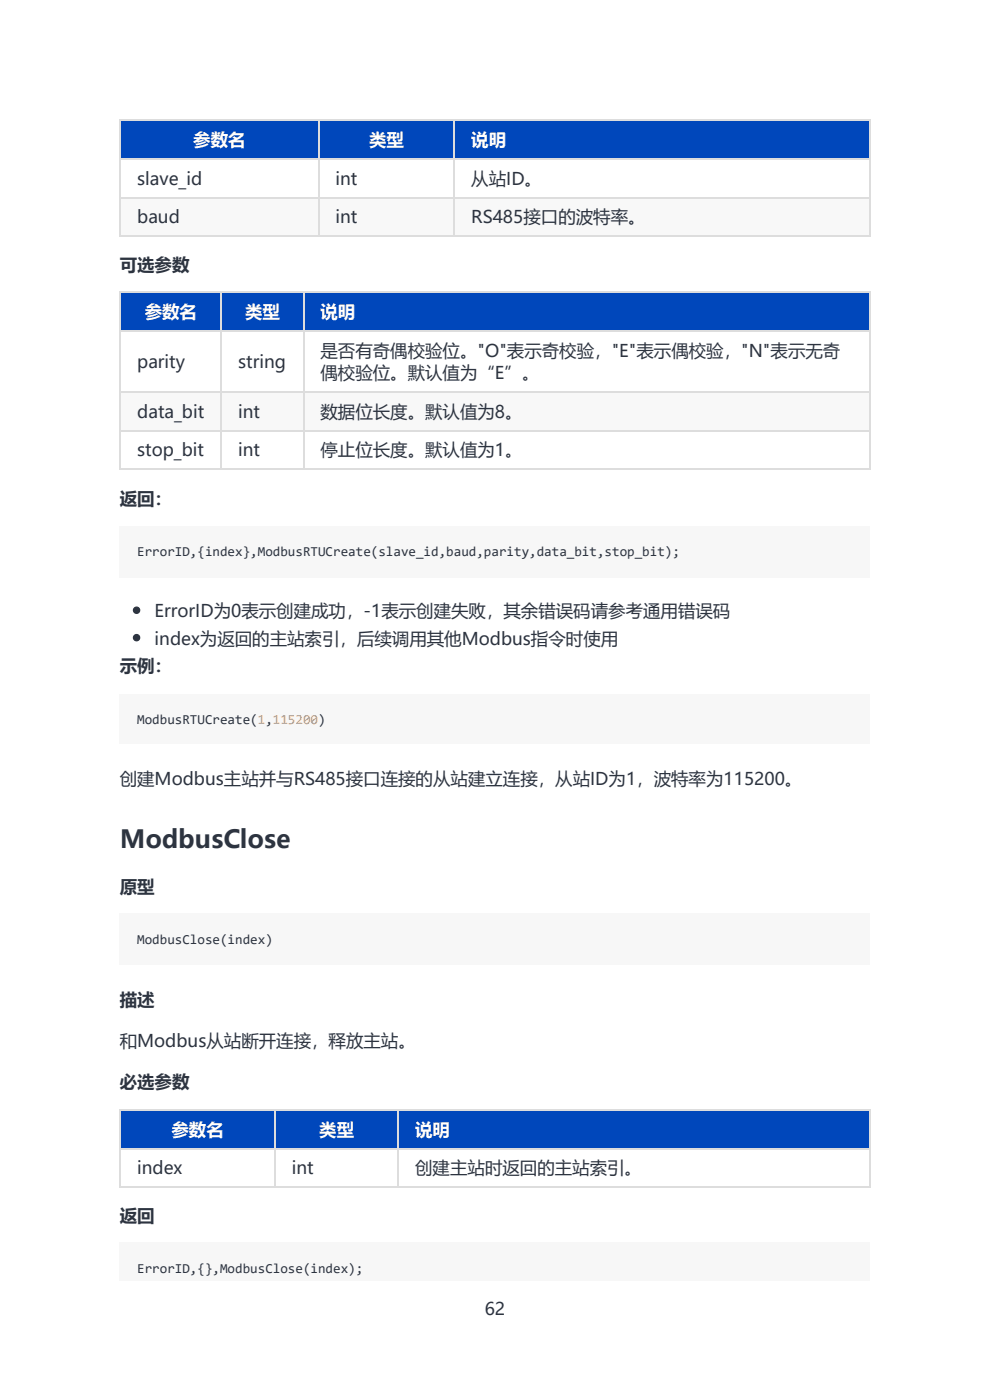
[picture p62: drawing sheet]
<svg xmlns="http://www.w3.org/2000/svg" width="210mm" height="297mm" viewBox="0 0 210 297" stroke-linecap="round" stroke-linejoin="round" font-family="sans-serif">
<defs><g id="words">
<text font-size="5.3" fill="#2d3440" x="25.4" y="179.8">ModbusClose</text>
<g font-size="3.7" fill="#fff">
<text x="41" y="30.9">参数名</text>
<text x="78.3" y="30.9">类型</text>
<text x="100" y="30.9">说明</text>
<text x="30.7" y="67.4">参数名</text>
<text x="52" y="67.4">类型</text>
<text x="68" y="67.4">说明</text>
<text x="36.4" y="240.9">参数名</text>
<text x="67.7" y="240.9">类型</text>
<text x="88.1" y="240.9">说明</text>
</g>
<g font-size="3.7" fill="#2d3440">
<text x="29.1" y="39.1">slave_id</text>
<text x="71.2" y="39.1">int</text>
<text x="100" y="39.1">从站ID。</text>
<text x="29.1" y="47.3">baud</text>
<text x="71.2" y="47.3">int</text>
<text x="100" y="47.3">RS485接口的波特率。</text>
<text x="25.4" y="57.4">可选参数</text>
<text x="68" y="75.6">是否有奇偶校验位。&quot;O&quot;表示奇校验，&quot;E&quot;表示偶校验，&quot;N&quot;表示无奇</text>
<text x="29.1" y="78">parity</text>
<text x="50.5" y="78">string</text>
<text x="68" y="80.4">偶校验位。默认值为“E”。</text>
<text x="29.1" y="88.6">data_bit</text>
<text x="50.5" y="88.6">int</text>
<text x="68" y="88.6">数据位长度。默认值为8。</text>
<text x="29.1" y="96.8">stop_bit</text>
<text x="50.5" y="96.8">int</text>
<text x="68" y="96.8">停止位长度。默认值为1。</text>
<text x="25.4" y="107.1">返回：</text>
<text x="32.8" y="130.9">ErrorID为0表示创建成功，-1表示创建失败，其余错误码请参考通用错误码</text>
<text x="32.8" y="136.7">index为返回的主站索引，后续调用其他Modbus指令时使用</text>
<text x="25.4" y="142.5">示例：</text>
<text x="25.4" y="166.6">创建Modbus主站并与RS485接口连接的从站建立连接，从站ID为1，波特率为115200。</text>
<text x="25.4" y="189.4">原型</text>
<text x="25.4" y="213.4">描述</text>
<text x="25.4" y="222.2">和Modbus从站断开连接，释放主站。</text>
<text x="25.4" y="230.9">必选参数</text>
<text x="29.1" y="249.1">index</text>
<text x="61.9" y="249.1">int</text>
<text x="88.1" y="249.1">创建主站时返回的主站索引。</text>
<text x="25.4" y="259.2">返回</text>
<text x="102.8" y="279">62</text>
</g>
<g font-size="2.9" fill="#2d3440">
<text x="29.1" y="117.9">ErrorID,{index},ModbusRTUCreate(slave_id,baud,parity,data_bit,stop_bit);</text>
<text x="29.1" y="153.6">ModbusRTUCreate(1,115200)</text>
<text x="29.1" y="200.2">ModbusClose(index)</text>
<text x="29.1" y="270">ErrorID,{},ModbusClose(index);</text>
</g>
</g></defs>
<path d="M25.4 25.4h42v8.2h-42z" fill="#0047bb"/>
<path d="M67.4 25.4h28.9v8.2h-28.9z" fill="#fff"/>
<path d="M67.4 25.4h28.9v8.2h-28.9z" fill="#0047bb"/>
<path d="M96.3 25.4h88v8.2h-88z" fill="#fff"/>
<path d="M96.3 25.4h88v8.2h-88z" fill="#0047bb"/>
<g fill="#fff">
<path d="M25.4 33.6h42v8.2h-42z"/>
<path d="M67.4 33.6h28.9v8.2h-28.9z"/>
<path d="M96.3 33.6h88v8.2h-88z"/>
</g>
<g fill="#f8f8f8">
<path d="M25.4 41.8h42v8.2h-42z"/>
<path d="M67.4 41.8h28.9v8.2h-28.9z"/>
<path d="M96.3 41.8h88v8.2h-88z"/>
</g>
<path d="M25.4 33.7h159.2M25.4 25.5h159.2M25.5 25.4v24.8M67.6 25.4v24.8M96.4 25.4v24.8M184.5 25.4v24.8M25.4 41.9h159.2M25.4 50.1h159.2" fill="none" stroke="#ddd" stroke-width=".26"/>
<path d="M25.4 61.9h21.4v8.2h-21.4z" fill="#fff"/>
<path d="M25.4 61.9h21.4v8.2h-21.4z" fill="#0047bb"/>
<path d="M46.8 61.9h17.5v8.2h-17.5z" fill="#fff"/>
<path d="M46.8 61.9h17.5v8.2h-17.5z" fill="#0047bb"/>
<path d="M64.3 61.9h120v8.2h-120z" fill="#fff"/>
<path d="M64.3 61.9h120v8.2h-120z" fill="#0047bb"/>
<g fill="#fff">
<path d="M25.4 70.1h21.4v12.9h-21.4z"/>
<path d="M46.8 70.1h17.5v12.9h-17.5z"/>
<path d="M64.3 70.1h120v12.9h-120z"/>
</g>
<g fill="#f8f8f8">
<path d="M25.4 83h21.4v8.2h-21.4z"/>
<path d="M46.8 83h17.5v8.2h-17.5z"/>
<path d="M64.3 83h120v8.2h-120z"/>
</g>
<g fill="#fff">
<path d="M25.4 91.2h21.4v8.2h-21.4z"/>
<path d="M46.8 91.2h17.5v8.2h-17.5z"/>
<path d="M64.3 91.2h120v8.2h-120z"/>
</g>
<path d="M25.4 70.2h159.2M25.4 62h159.2M25.5 61.9v37.8M47 61.9v37.8M64.4 61.9v37.8M184.5 61.9v37.8M25.4 91.4h159.2M25.4 99.6h159.2M25.4 83.2h159.2" fill="none" stroke="#ddd" stroke-width=".26"/>
<g fill="#f7f7f7">
<path d="M25.4 111.6h159.2v10.8h-159.2z"/>
<path d="M25.4 147.3h159.2v10.6h-159.2z"/>
<path d="M25.4 193.9h159.2v10.8h-159.2z"/>
</g>
<path d="M25.4 235.4h32.8v8.2h-32.8z" fill="#fff"/>
<path d="M25.4 235.4h32.8v8.2h-32.8z" fill="#0047bb"/>
<path d="M58.2 235.4h26.2v8.2h-26.2z" fill="#fff"/>
<path d="M58.2 235.4h26.2v8.2h-26.2z" fill="#0047bb"/>
<path d="M84.4 235.4h99.9v8.2h-99.9z" fill="#fff"/>
<path d="M84.4 235.4h99.9v8.2h-99.9z" fill="#0047bb"/>
<g fill="#fff">
<path d="M25.4 243.6h32.8v8.2h-32.8z"/>
<path d="M58.2 243.6h26.2v8.2h-26.2z"/>
<path d="M84.4 243.6h99.9v8.2h-99.9z"/>
</g>
<path d="M25.4 235.5h159.2M25.5 235.4v16.6M58.3 235.4v16.6M84.5 235.4v16.6M184.5 235.4v16.6M25.4 243.7h159.2M25.4 251.9h159.2" fill="none" stroke="#ddd" stroke-width=".26"/>
<g fill="#f7f7f7">
<path d="M25.4 263.7h159.2v8h-159.2z"/>
<path d="M29.1 115.3h115v3.4h-115z"/>
</g>
<g fill="#2d3440" stroke="#2d3440" stroke-width=".26">
<circle cx="29" cy="129.5" r=".66"/>
<circle cx="29" cy="135.3" r=".66"/>
</g>
<g fill="#f7f7f7">
<path d="M29.1 151h39.9v3.5h-39.9z"/>
<path d="M29.1 197.6h28.8v3.4h-28.8z"/>
<path d="M29.1 267.4h47.9v3.4h-47.9z"/>
</g>
<use href="#words"/>
</svg>
